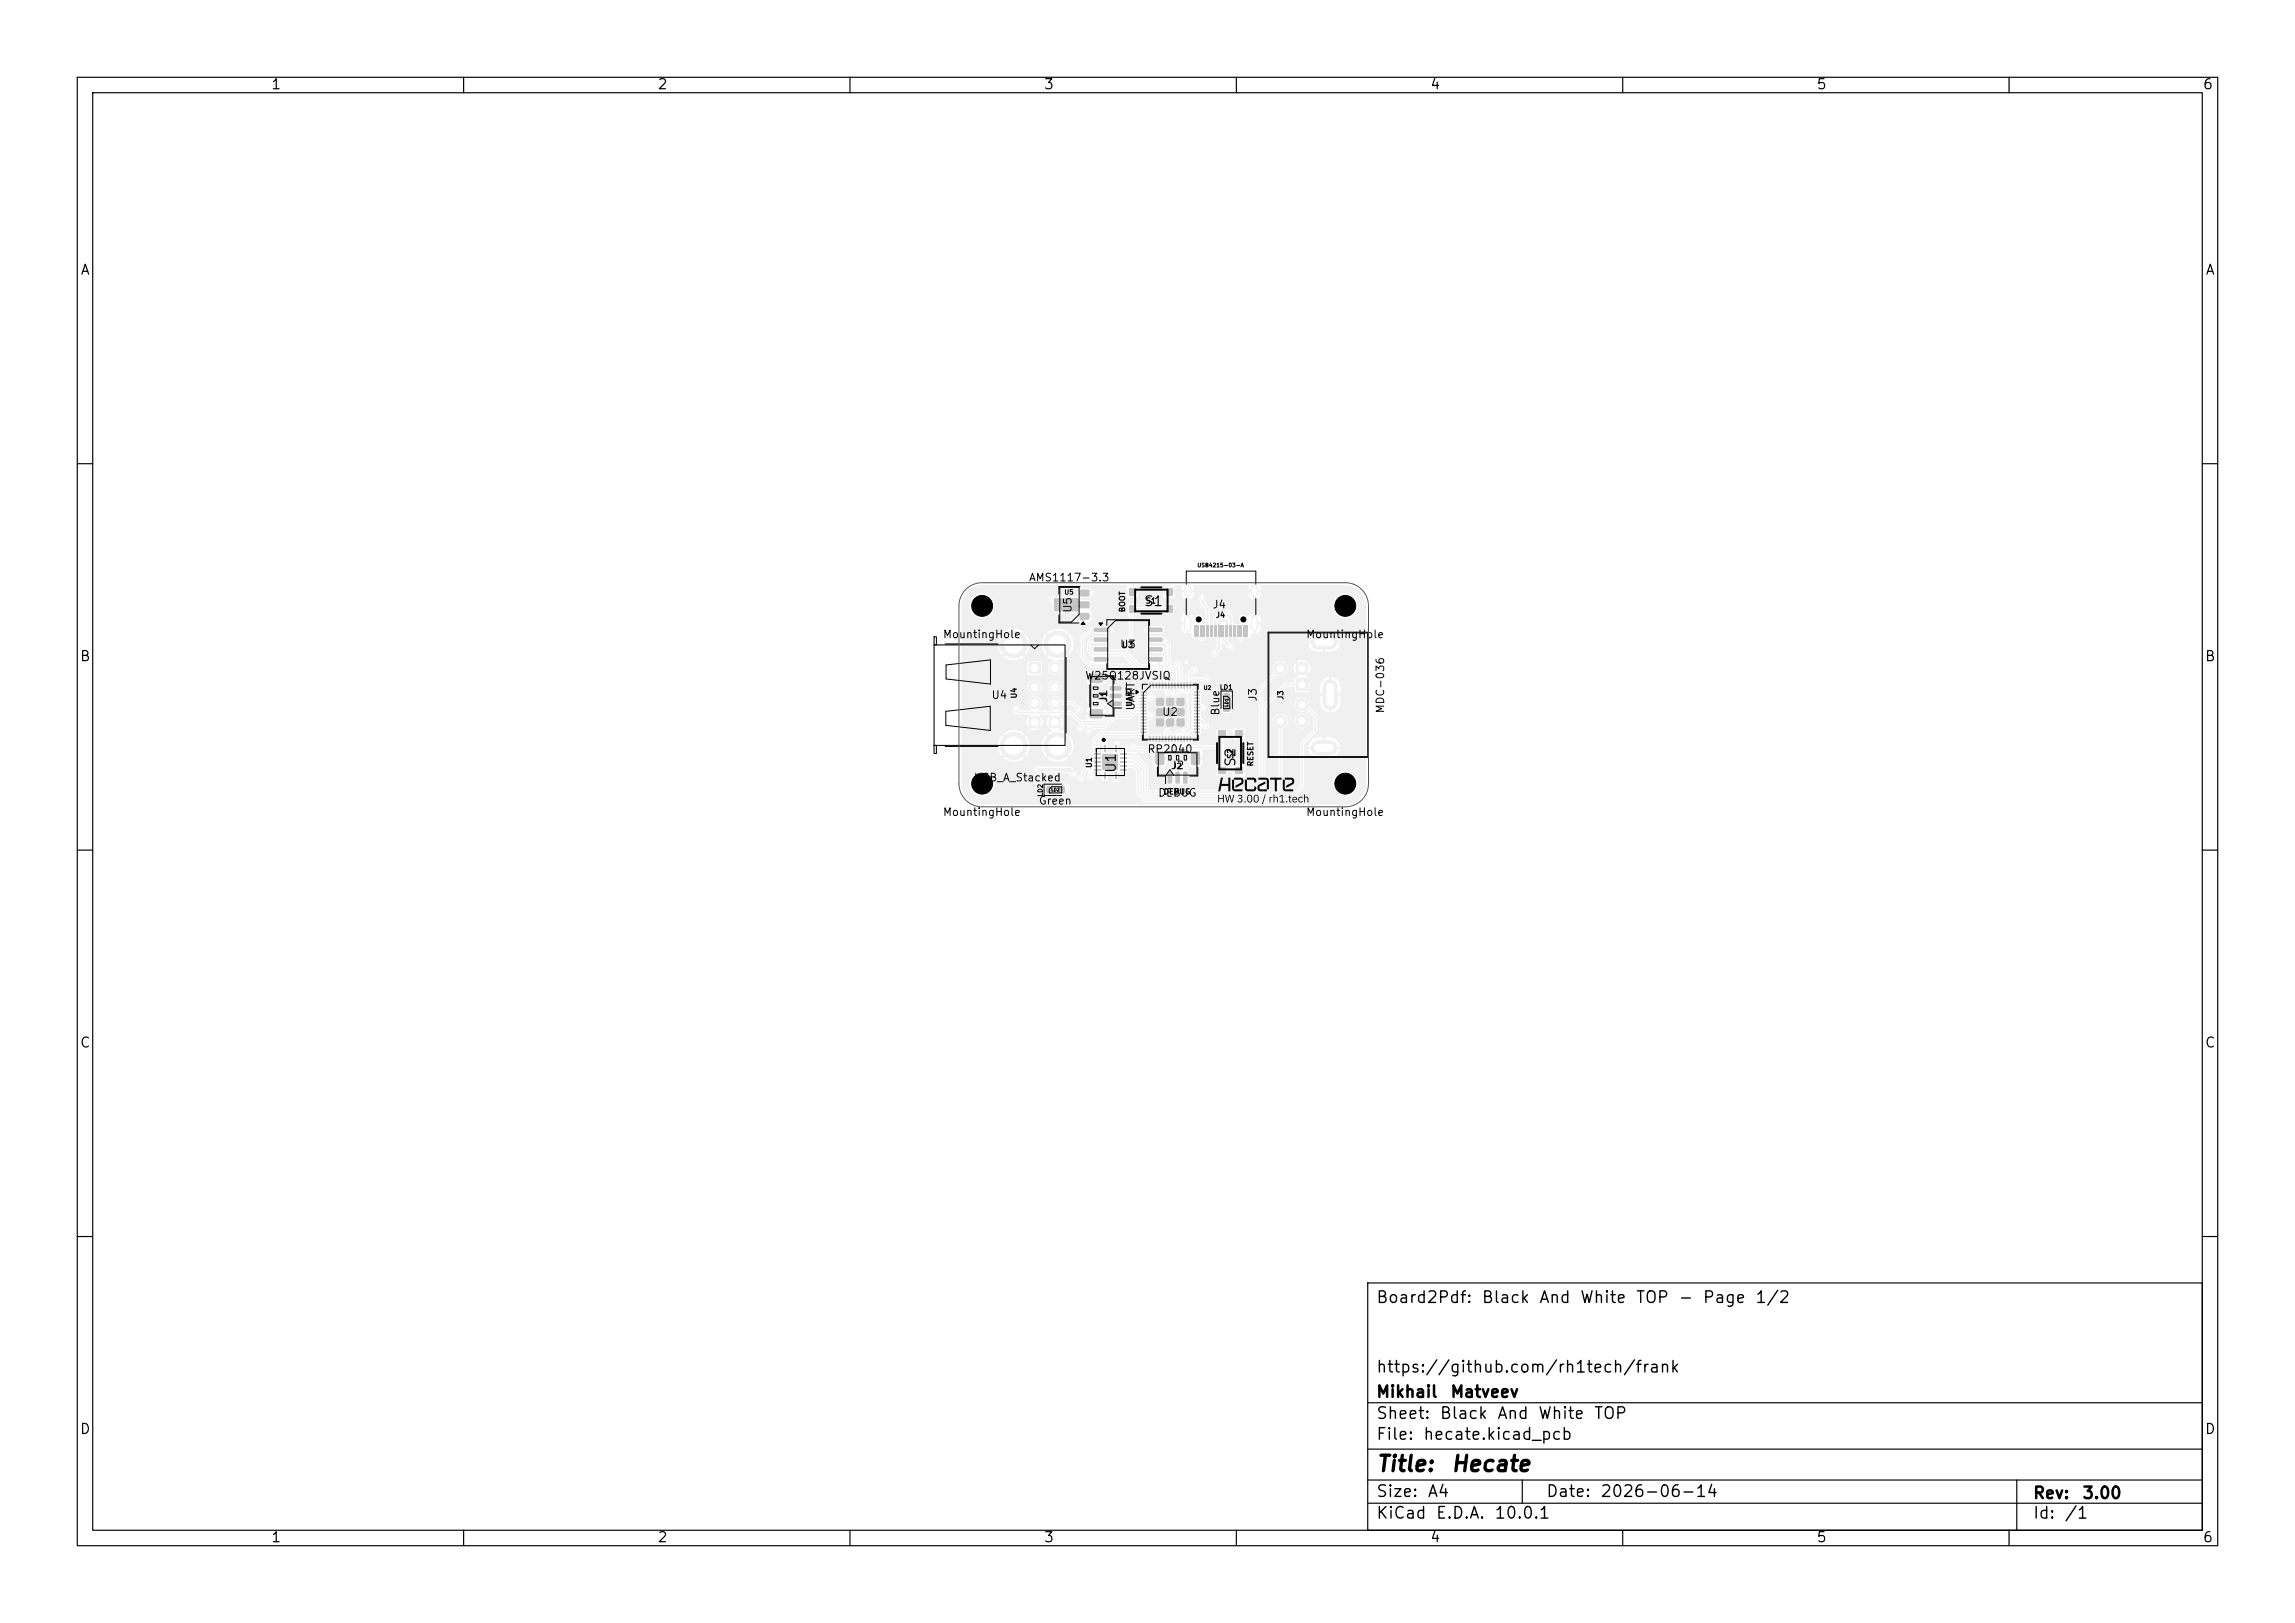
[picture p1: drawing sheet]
<svg xmlns="http://www.w3.org/2000/svg" width="297mm" height="210mm" viewBox="0 0 297 210" stroke-linecap="round" stroke-linejoin="round" font-family="sans-serif">
<defs><g id="words">
<g font-size="2">
<text x="178" y="190.9">Title:</text>
<text x="187.7" y="190.9">Hecate</text>
</g>
<g font-size="1.5">
<text x="178" y="169">Board2Pdf:</text>
<text x="191.7" y="169">Black</text>
<text x="199.1" y="169">And</text>
<text x="204.4" y="169">White</text>
<text x="211.6" y="169">TOP</text>
<text x="217.1" y="169">-</text>
<text x="220.3" y="169">Page</text>
<text x="227.1" y="169">1/2</text>
<text x="178" y="178">https://github.com/rh1tech/frank</text>
<text x="178" y="184">Sheet:</text>
<text x="178" y="181.2">Mikhail</text>
<text x="186.2" y="184">Black</text>
<text x="187.6" y="181.2">Matveev</text>
<text x="193.7" y="184">And</text>
<text x="199" y="184">White</text>
<text x="206.2" y="184">TOP</text>
<text x="178" y="186.7">File:</text>
<text x="184.1" y="186.7">hecate.kicad_pcb</text>
<text x="178" y="196.9">KiCad</text>
<text x="178" y="194.1">Size:</text>
<text x="184.7" y="194.1">A4</text>
<text x="185.7" y="196.9">E.D.A.</text>
<text x="193.3" y="196.9">10.0.1</text>
<text x="200" y="194.1">Date:</text>
<text x="207" y="194.1">2026-06-14</text>
<text x="263" y="194.3">Rev:</text>
<text x="263" y="196.9">Id:</text>
<text x="267.1" y="196.9">/1</text>
<text x="269.4" y="194.3">3.00</text>
</g>
<g font-size="1.3">
<text x="35" y="11.9">1</text>
<text x="85" y="11.9">2</text>
<text x="135" y="11.9">3</text>
<text x="185" y="11.9">4</text>
<text x="235" y="11.9">5</text>
<text x="285" y="11.9">6</text>
<text x="10.3" y="35.9">A</text>
<text x="285.4" y="35.9">A</text>
<text x="147.9" y="78.7">S1</text>
<text x="10.3" y="85.9">B</text>
<text x="285.3" y="85.9">B</text>
<text x="144.7" y="100.1" transform="rotate(-90 144.7 100.1)">U1</text>
<text x="160.2" y="99.3" transform="rotate(-90 160.2 99.3)">S2</text>
<text x="10.3" y="135.9">C</text>
<text x="285.3" y="135.9">C</text>
<text x="10.3" y="185.9">D</text>
<text x="285.3" y="185.9">D</text>
<text x="35" y="199.9">1</text>
<text x="85" y="199.9">2</text>
<text x="135" y="199.9">3</text>
<text x="185" y="199.9">4</text>
<text x="235" y="199.9">5</text>
<text x="285" y="199.9">6</text>
</g>
<g font-size="1">
<text x="133.1" y="75.5">AMS1117-3.3</text>
<text x="122" y="82.8">MountingHole</text>
<text x="126" y="79.1">H1</text>
<text x="138.9" y="79.4" transform="rotate(-90 138.9 79.4)">U5</text>
<text x="156.8" y="79">J4</text>
<text x="169" y="82.8">MountingHole</text>
<text x="173" y="79.1">H2</text>
<text x="140.4" y="88.2">W25Q128JVSIQ</text>
<text x="144.9" y="84.1">U3</text>
<text x="128.2" y="90.7">U4</text>
<text x="143.5" y="91" transform="rotate(-90 143.5 91)">J1</text>
<text x="147.1" y="92" transform="rotate(-90 147.1 92)">UART</text>
<text x="150.3" y="92.9">U2</text>
<text x="158" y="92.7" transform="rotate(-90 158 92.7)">Blue</text>
<text x="162.9" y="90.9" transform="rotate(-90 162.9 90.9)">J3</text>
<text x="179.4" y="92.4" transform="rotate(-90 179.4 92.4)">MDC-036</text>
<text x="125.9" y="101.4">USB_A_Stacked</text>
<text x="148.4" y="97.7">RP2040</text>
<text x="151.4" y="99.8">J2</text>
<text x="122" y="105.8">MountingHole</text>
<text x="126" y="102.1">H3</text>
<text x="134.4" y="104.4">Green</text>
<text x="149.8" y="103.3">DEBUG</text>
<text x="169" y="105.8">MountingHole</text>
<text x="173" y="102.1">H4</text>
</g>
<g font-size=".7">
<text x="145.8" y="79.3" transform="rotate(-90 145.8 79.3)">BOOT</text>
<text x="148.2" y="78.3">S1</text>
<text x="157.3" y="80.1">J4</text>
<text x="131.7" y="90.5" transform="rotate(-90 131.7 90.5)">U4</text>
<text x="146.7" y="91.5" transform="rotate(-90 146.7 91.5)">UART</text>
<text x="166.3" y="90.6" transform="rotate(-90 166.3 90.6)">J3</text>
<text x="141.5" y="99.4" transform="rotate(-90 141.5 99.4)">U1</text>
<text x="159.8" y="98.3" transform="rotate(-90 159.8 98.3)">S2</text>
<text x="162.4" y="99.2" transform="rotate(-90 162.4 99.2)">RESET</text>
<text x="150.5" y="103">DEBUG</text>
</g>
<g font-size=".6">
<text x="137.7" y="77.1">U5</text>
<text x="157.8" y="89.4">LD1</text>
<text x="135.1" y="103.1" transform="rotate(-90 135.1 103.1)">LD2</text>
</g>
<g font-size=".5">
<text x="154.9" y="73.5">USB4215-03-A</text>
<text x="155.7" y="89.4">U2</text>
</g>
<g font-size=".4">
<text x="159" y="91.5" transform="rotate(-90 159 91.5)">LD1</text>
<text x="136" y="102.5">LD2</text>
</g>
</g></defs>
<g fill="#f0f0f0">
<path d="M159.8 99.3h1v.9h-1z"/>
<path d="M157.6 99.3h1v.9h-1z"/>
<path d="M159.8 94.5h1v.9h-1z"/>
<path d="M157.6 94.5h1v.9h-1z"/>
<path d="M147.6 89.5h.7l.1 .1-.8 .1z"/>
<path d="M147.6 89.9h.7l.1 .1-.8 .1z"/>
<path d="M147.6 90.3h.7l.1 .1-.8 .1z"/>
<path d="M147.6 90.7h.7l.1 .1-.8 .1z"/>
<path d="M147.6 91.1h.7l.1 .1-.8 .1z"/>
<path d="M147.6 91.5h.7l.1 .1-.8 .1z"/>
<path d="M147.6 91.9h.7l.1 .1-.8 .1z"/>
<path d="M147.6 92.3h.7l.1 .1-.8 .1z"/>
<path d="M147.6 92.7h.7l.1 .1-.8 .1z"/>
<path d="M147.6 93.1h.7l.1 .1-.8 .1z"/>
<path d="M147.6 93.5h.7l.1 .1-.8 .1z"/>
<path d="M147.6 93.9h.7l.1 .1-.8 .1z"/>
<path d="M147.6 94.3h.7l.1 .1-.8 .1z"/>
<path d="M147.6 94.7h.7l.1 .1-.8 .1z"/>
<path d="M148.8 95.2l.1 .1v.7h-.2z"/>
<path d="M149.2 95.2l.1 .1v.7h-.2z"/>
<path d="M149.6 95.2l.1 .1v.7h-.2z"/>
<path d="M150 95.2l.1 .1v.7h-.2z"/>
<path d="M150.4 95.2l.1 .1v.7h-.2z"/>
<path d="M150.8 95.2l.1 .1v.7h-.2z"/>
<path d="M151.2 95.2l.1 .1v.7h-.2z"/>
<path d="M151.6 95.2l.1 .1v.7h-.1z"/>
<path d="M152 95.2l.1 .1v.7h-.1z"/>
<path d="M152.4 95.2l.1 .1v.7h-.1z"/>
<path d="M152.8 95.2l.1 .1v.7h-.1z"/>
<path d="M153.2 95.2l.1 .1v.7h-.1z"/>
<path d="M153.6 95.2l.1 .1v.7h-.1z"/>
<path d="M154 95.2l.1 .1v.7h-.2z"/>
<path d="M154.5 94.7h.7l.1 .1-.8 .1z"/>
<path d="M154.5 94.3h.7l.1 .1-.8 .1z"/>
<path d="M154.5 93.9h.7l.1 .1-.8 .1z"/>
<path d="M154.5 93.5h.7l.1 .1-.8 .1z"/>
<path d="M154.5 93.1h.7l.1 .1-.8 .1z"/>
<path d="M154.5 92.7h.7l.1 .1-.8 .1z"/>
<path d="M154.5 92.3h.7l.1 .1-.8 .1z"/>
<path d="M154.5 91.9h.7l.1 .1-.8 .1z"/>
<path d="M154.5 91.5h.7l.1 .1-.8 .1z"/>
<path d="M154.5 91.1h.7l.1 .1-.8 .1z"/>
<path d="M154.5 90.7h.7l.1 .1-.8 .1z"/>
<path d="M154.5 90.3h.7l.1 .1-.8 .1z"/>
<path d="M154.5 89.9h.7l.1 .1-.8 .1z"/>
<path d="M154.5 89.5h.7l.1 .1-.8 .1z"/>
<path d="M154 88.3l.1 .1v.7h-.2z"/>
<path d="M153.6 88.3l.1 .1v.7h-.1z"/>
<path d="M153.2 88.3l.1 .1v.7h-.1z"/>
<path d="M152.8 88.3l.1 .1v.7h-.1z"/>
<path d="M152.4 88.3l.1 .1v.7h-.1z"/>
<path d="M152 88.3l.1 .1v.7h-.1z"/>
<path d="M151.6 88.3l.1 .1v.7h-.1z"/>
<path d="M151.2 88.3l.1 .1v.7h-.2z"/>
<path d="M150.8 88.3l.1 .1v.7h-.2z"/>
<path d="M150.4 88.3l.1 .1v.7h-.2z"/>
<path d="M150 88.3l.1 .1v.7h-.2z"/>
<path d="M149.6 88.3l.1 .1v.7h-.2z"/>
<path d="M149.2 88.3l.1 .1v.7h-.2z"/>
<path d="M148.8 88.3l.1 .1v.7h-.2z"/>
<path d="M149.4 90.2h4v4h-4z"/>
<path d="M141.6 81.2h1.8v.1v.4l-.1 .1h-1.7v-.2z"/>
<path d="M141.6 82.5h1.8v.1v.4l-.1 .1h-1.7v-.2z"/>
<path d="M141.6 83.8l1.8-.1v.2v.3l-.1 .1h-1.7v-.1z"/>
<path d="M141.6 85h1.8v.2v.3l-.1 .1h-1.7v-.1z"/>
<path d="M148.6 85h1.8l.1 .2-.1 .3-.1 .1h-1.7v-.1z"/>
<path d="M148.6 83.8l1.8-.1 .1 .2-.1 .3-.1 .1h-1.7v-.1z"/>
<path d="M148.6 82.5h1.8l.1 .1-.1 .4-.1 .1h-1.7v-.2z"/>
<path d="M148.6 81.2h1.8l.1 .1-.1 .4-.1 .1h-1.7v-.2z"/>
<path d="M167.7 87.8h1.6v1.6h-1.6z"/>
</g>
<g fill="#f0f0f0" stroke="#f0f0f0" stroke-width=".13">
<circle cx="168.5" cy="91.2" r=".8"/>
<circle cx="168.5" cy="86.5" r=".8"/>
<circle cx="168.5" cy="93.3" r=".8"/>
<circle cx="165.7" cy="86.5" r=".8"/>
<circle cx="165.7" cy="93.3" r=".8"/>
</g>
<path d="M170.6 96.8h1.5M170.6 83.1h1.5M172.2 88.9v2" fill="none" stroke="#f0f0f0" stroke-width="2"/>
<g fill="#f0f0f0">
<path d="M142.8 96.5h.3v.8h-.3z"/>
<path d="M141.6 97.5h.8v.2h-.8z"/>
<path d="M141.6 98h.8v.2h-.8z"/>
<path d="M141.6 98.5h.8v.2h-.8z"/>
<path d="M141.6 99h.8v.2h-.8z"/>
<path d="M141.6 99.5h.8v.2h-.8z"/>
<path d="M142.8 100h.3v.8h-.3z"/>
<path d="M144.3 100h.3v.8h-.3z"/>
<path d="M145 99.5h.8v.2h-.8z"/>
<path d="M145 99h.8v.2h-.8z"/>
<path d="M145 98.5h.8v.2h-.8z"/>
<path d="M145 98h.8v.2h-.8z"/>
<path d="M145 97.5h.8v.2h-.8z"/>
<path d="M144.3 96.5h.3v.8h-.3z"/>
<path d="M142.7 97.6h2v2h-2z"/>
<path d="M143.6 88.8h1.5v.1v.4l-.1 .1-1.3-.1-.1-.1z"/>
<path d="M141 91.8h.2h1.4l.2 .2-.1 .8-.2 .2-1.4-.1-.2-.2z"/>
<path d="M143.6 89.8h1.5v.1v.4l-.1 .1-1.3-.1-.1-.1z"/>
<path d="M141 87.2h.2h1.4l.2 .2-.1 .8-.2 .2-1.4-.1-.2-.2z"/>
<path d="M143.6 90.8h1.5v.1v.4l-.1 .1-1.3-.1-.1-.1z"/>
<path d="M153.1 99.9h.5h.1v1.4l-.1 .1h-.4l-.1-.1z"/>
<path d="M149.6 97.3l.9-.1 .2 .2v1.4l-.2 .2h-.8l-.2-.2v-1.3z"/>
<path d="M152.1 99.9h.4h.2v1.4l-.1 .1h-.4l-.1-.1z"/>
<path d="M154.2 97.3l.9-.1 .2 .2v1.4l-.2 .2h-.8l-.2-.2v-1.3z"/>
<path d="M151.1 99.9h.5h.1v1.4l-.1 .1h-.4l-.1-.1z"/>
<path d="M160.9 80.9h.6v1.4h-.6z"/>
<path d="M160.2 80.9h.6v1.4h-.6z"/>
<path d="M159.6 80.9h.3v1.4h-.3z"/>
<path d="M159.1 80.9h.3v1.4h-.3z"/>
<path d="M158.6 80.9h.3v1.4h-.3z"/>
<path d="M158.1 80.9h.3v1.4h-.3z"/>
<path d="M157.6 80.9h.3v1.4h-.3z"/>
<path d="M157.1 80.9h.3v1.4h-.3z"/>
<path d="M156.6 80.9h.3v1.4h-.3z"/>
<path d="M156.1 80.9h.3v1.4h-.3z"/>
<path d="M155.3 80.9h.6v1.4h-.6z"/>
<path d="M154.5 80.9h.6v1.4h-.6z"/>
</g>
<path d="M153.7 76.2v.6M162.3 76.2v.6M153.7 80.1v1.1M162.3 80.1v1.1" fill="none" stroke="#f0f0f0" stroke-width="1"/>
<g fill="#f0f0f0">
<path d="M135.4 101.8h.8v.8h-.8z"/>
<path d="M137 101.8h.8v.8h-.8z"/>
<path d="M133.1 85.7h1.5v1.5h-1.5z"/>
</g>
<g fill="#f0f0f0" stroke="#f0f0f0" stroke-width=".13">
<circle cx="133.9" cy="88.9" r=".75"/>
<circle cx="133.9" cy="90.9" r=".75"/>
<circle cx="133.9" cy="93.4" r=".75"/>
<circle cx="136.5" cy="86.4" r=".75"/>
<circle cx="136.5" cy="88.9" r=".75"/>
<circle cx="136.5" cy="90.9" r=".75"/>
<circle cx="136.5" cy="93.4" r=".75"/>
<circle cx="131.2" cy="83.4" r="1.75"/>
<circle cx="131.2" cy="96.5" r="1.75"/>
<circle cx="136.9" cy="83.4" r="1.75"/>
<circle cx="136.9" cy="96.5" r="1.75"/>
</g>
<g fill="#f0f0f0">
<path d="M158.3 89.7h.9v.8h-.9z"/>
<path d="M158.3 91.3h.9v.8h-.9z"/>
<path d="M139.8 79.4l1.1-.1 .1 .2v.6l-.2 .1h-1l-.1-.2z"/>
<path d="M136.4 77.4h3.1v.4h1.5v.9h-1.5v.4h-3.1z"/>
<path d="M139.8 76.4l1.1-.1 .1 .2v.6l-.2 .1h-1l-.1-.2z"/>
<path d="M150.9 76.1h.8v1h-.8z"/>
<path d="M150.9 78.3h.8v1h-.8z"/>
<path d="M146 76.1h1v1h-1z"/>
<path d="M146 78.3h1v1h-1z"/>
</g>
<g fill="#f0f0f0" stroke="#f0f0f0" stroke-width=".13">
<circle cx="150.9" cy="93" r=".3"/>
<circle cx="152.6" cy="92.8" r=".3"/>
<circle cx="151.7" cy="87.4" r=".3"/>
<circle cx="153.5" cy="85.7" r=".3"/>
<circle cx="157.2" cy="89.6" r=".3"/>
<circle cx="149.8" cy="90.5" r=".3"/>
<circle cx="160.5" cy="82.5" r=".3"/>
<circle cx="134.1" cy="99.6" r=".3"/>
<circle cx="138.9" cy="100.1" r=".3"/>
<circle cx="141.2" cy="76.7" r=".3"/>
<circle cx="155.5" cy="82.5" r=".3"/>
<circle cx="144.5" cy="96.3" r=".3"/>
<circle cx="131.4" cy="91.8" r=".3"/>
<circle cx="154.6" cy="86.7" r=".3"/>
<circle cx="148.9" cy="90.2" r=".3"/>
<circle cx="144.4" cy="100.9" r=".3"/>
<circle cx="155.4" cy="89" r=".3"/>
<circle cx="149" cy="92.5" r=".3"/>
<circle cx="151" cy="94.6" r=".3"/>
<circle cx="156" cy="93.9" r=".3"/>
<circle cx="152.6" cy="89.7" r=".3"/>
<circle cx="143" cy="96.3" r=".3"/>
<circle cx="148.5" cy="81.5" r=".3"/>
<circle cx="156.1" cy="87.9" r=".3"/>
<circle cx="151.8" cy="89.7" r=".3"/>
<circle cx="136.2" cy="77.6" r=".3"/>
<circle cx="143.6" cy="81.5" r=".3"/>
<circle cx="146.3" cy="82.6" r=".3"/>
<circle cx="152.5" cy="86" r=".3"/>
<circle cx="141.1" cy="90.5" r=".3"/>
<circle cx="139.8" cy="94.3" r=".3"/>
<circle cx="140.9" cy="94.6" r=".3"/>
<circle cx="141.2" cy="100.6" r=".3"/>
<circle cx="146.6" cy="96.6" r=".3"/>
<circle cx="139.8" cy="100.8" r=".3"/>
<circle cx="145.5" cy="96.8" r=".3"/>
<circle cx="150.5" cy="96.7" r=".3"/>
<circle cx="151.3" cy="97.5" r=".3"/>
<circle cx="151.1" cy="89.6" r=".3"/>
<circle cx="153.2" cy="94.6" r=".3"/>
<circle cx="153.7" cy="89.5" r=".3"/>
<circle cx="155.7" cy="91.5" r=".3"/>
<circle cx="151.7" cy="86.5" r=".3"/>
<circle cx="138" cy="101.9" r=".3"/>
<circle cx="157.2" cy="84.5" r=".3"/>
<circle cx="158.1" cy="91.7" r=".3"/>
<circle cx="158.9" cy="79.2" r=".3"/>
<circle cx="159.2" cy="83.7" r=".3"/>
<circle cx="158" cy="79.5" r=".3"/>
<circle cx="155.6" cy="77.3" r=".3"/>
<circle cx="139.6" cy="91.8" r=".3"/>
</g>
<g fill="none" stroke="#f0f0f0" stroke-width=".2">
<path d="M146.3 79v3.6M146.5 78.8h4.8M136.5 91h2.2l.9 .8M141.1 90.5h1l1.2 1.3h2.4l1-1h1.3M142 98.6h-.6l-1.2 1.2v.6l-.4 .4M142 99.1h-.6l-.3 .3 .1 1.2M142.5 81.5h-1.4l-1 1v2.5l1.1 1.1h5.2l.8 .8h1.6l.1 .1v1.7M142.5 82.8h-1.2l-.4 .4v1l.5 .5h4.1l1.8 1.9h1.6l.4 .3v1.8M142.7 84.2h2.8l2 2h1.7l.5 .5v2M144.4 89.1h1.2l1 .9h1.4M148 94.8h-.6l-.2 .1h-4.8l-.8 .8v1.3l-.4 .3v.7l.2 .1h.6M148 91.2h-1.2l-.9 .9h-2l-1.3 1.3h-2.8l-1.2-1.2h-6.7l-.5-.4"/>
<path d="M148 89.6h.4l.5 .4v.2M148 90.4h-1.3l-.7 .7h-1.6M148 92h-1l-.8 .8h-2l-1.3 1.3h-1.5l-.5 .5M148 91.6h-1.1l-.9 .9h-2l-1.3 1.3h-2.4l-.5 .5M148.9 95.6l-.5-.4h-5.8l-.6 .6v1.8M149 92.5v.1l-.6 .6h-.4M149.5 82.8h1.2l.6 .6v2.6l-.4 .5v2.2M149.5 85.3l.6 .6v2.8M149.5 84h1.1l.3 .3v1.4l-.4 .5v2.5M149.7 95.6v.4l-.8 .8h-2.1l-.2-.2M150.1 95.6v.5l-1.1 1.1h-3.1l-.4-.4M150.9 95.6v.7l-.4 .4"/>
<path d="M151 94.6h.1l.5 .6v.4M151.2 97.5h.1M151.2 88.7v.7l-.1 .2M151.2 95.6v1.9M151.6 88.7v.8l.2 .1M151.7 86.5h.5l.2 .3v1.9M152 88.7v.4l.6 .6M152.4 95.6v3l-1 1v1M152.5 86l.3 .4v2.3M152.8 95.6v3.1l.6 .5v1.4M153.2 94.6h-.7l-.5 .5v.5M153.2 95.6v.8l.4 .3h3.9l.6-.6"/>
<path d="M153.2 88.7v.4l.5 .5M154.6 86.7l-.1-.1-.9 .9v1.2M154.9 93.2h.4l.7 .7M155.4 89h.1M155.4 89v.5l-.5 .1M155.6 91.5h.1M155.7 91.5h-.8M156.1 87.9h-1.8l-.3 .3v.5M158.1 95v4.8M165.7 86.5l-2.5 2.5v12.5l-1 1h-13.6l-.3-.2v-3l-1.6-1.7h-1.3M165.7 93.3v8.6l-1.4 1.3h-16l-.7-.6v-3l-.9-1h-1.3M168.5 88.6h-2.1l-2.8 2.8v10.2l-1.2 1.3h-14l-.4-.5v-3l-1.3-1.3h-1.3"/>
<path d="M168.8 91.2l1.4 1.4v1.9l-1.7 1.7v5.6l-1.7 1.8h-18.6l-.9-.9v-3l-.6-.6h-1.3"/>
</g>
<path d="M134.1 99.6h4.3l.5 .5" fill="none" stroke="#f0f0f0" stroke-width=".5"/>
<path d="M153.7 89.6l.3 .2v4.5l-.3 .3h-.5" fill="none" stroke="#f0f0f0" stroke-width=".4"/>
<path d="M155.6 77.3h.1M155.6 77.3v.8l.7 .7v2.8M158 79.5h-.1l-.6 .6v1.5M158.9 79.2v.4l.4 .3v1.7M158.3 81.6v1.1l.9 1M158.8 81.6v-1.1l-.2-.2h-.6l-.2 .2v3.4l-.6 .6" fill="none" stroke="#f0f0f0" stroke-width=".3"/>
<g fill="#f0f0f0">
<path d="M151.1 86.8l.1-.1a.58 .58 0 0 0 .9 .1l.1 .1v1.2l-.8 .1-.3-.1z"/>
<path d="M125.2 76.5a2.7 2.7 0 0 1 1.9-.8h18.7l.1 .1-.1 .2v.4h1.4v-.4l-.1-.2 .1-.1h3.4l.1 .1-.1 .2v.4h1.4v-.7h.9l.1 .1-.1 .6h.5v.3h-.5l.1 .5 .2 .2 .4 .2v-.5h.3v.5a.81 .81 0 0 0 .6-.9h-.5v-.3h.5l-.1-.6 .1-.1h7l.1 .1-.1 .6h.5v.3h-.5l.1 .5 .2 .2 .4 .2v-.5h.3v.5a.81 .81 0 0 0 .6-.9h-.5v-.3h.5v-.6v-.1h11a2.7 2.7 0 0 1 2.7 2.7v23a2.7 2.7 0 0 1-2.7 2.7h-47a2.71 2.71 0 0 1-2.7-2.8h1.1v.2a1.6 1.6 0 0 0 1.2 1.4 1.6 1.6 0 0 0 1.7-.5h6.7l.1 .4 .4 .2h.1v-.6h.3v.6a.53 .53 0 0 0 .5-.6h-8.1l.2-.5h6.5v.2h.6v-.7h.3v.7h.5v-.2h.3l.1 .8 .2 .1h.5a.61 .61 0 0 0 .4-.5 .46 .46 0 0 0 .3-.7 .46 .46 0 0 0-.7 0h-.5l-.2 .1-.1 .2h-.3a.82 .82 0 0 0-1.4-.2v.2h-6.5l.1-.1a1.61 1.61 0 0 0-1.3-2 1.61 1.61 0 0 0-1.9 1.5h-1.1v-1.8h9.2v.2a.46 .46 0 0 0 .7 .3h3.9l.3 .2a.46 .46 0 0 0 .7 .2 .46 .46 0 0 0-.2-.7l-.5-.5h-4.2a.45 .45 0 0 0-.7 .3h-9.2v-3.1h4.7l.1 .8 .4 .7 .7-.7 .2 .2-.7 .7a2.05 2.05 0 0 0 2.7 0l-.6-.7 .2-.2 .6 .7 .2-.2a2.05 2.05 0 0 0-.2-2.5l-.6 .6-.2-.2 .6-.6-.2-.2a2.05 2.05 0 0 0-2.5 .2l.7 .6-.2 .2-.7-.6-.4 .7-.1 .5h-4.7v-4.7h6.6v.1a.52 .52 0 0 0 .6 .5l.2 .1 1.4 .1 .1 .1 .4 .4-.2 .2-.4-.4-.3 .5 .1 .5 .2 .3 .4-.4 .2 .2-.4 .4 .5 .2h.4l.3-.2-.4-.4 .2-.2 .4 .4 .2-.3v-.5l-.2-.5-.4 .4-.2-.2 .4-.4v-.1h1.4v.1l.4 .4-.2 .2-.4-.4-.2 .5v.5l.2 .3 .4-.4 .2 .2-.4 .4 .3 .2v.1l-.7 .4 .7 .6-.3 .2-.6-.6-.1 .2a2.05 2.05 0 0 0 .1 2.5l.6-.7 .3 .2-.7 .7 .2 .1a2.05 2.05 0 0 0 2.5-.1l-.6-.7 .2-.2 .6 .7 .2-.2a2.05 2.05 0 0 0-.2-2.5l-.6 .6-.2-.2 .6-.6-.4-.3-.7-.2v-.2l-.4-.4 .2-.2 .5 .4 .1-.3 .1-.5-.2-.5-.5 .4-.2-.2 .4-.4 .1-.1h1.3l1.2 1.1 .2 .1v.1a.48 .48 0 0 0-.6 .4 .48 .48 0 0 0 .6 .6 .48 .48 0 0 0 .4-.6l.2-.2h.2l.1 .1a.48 .48 0 0 0-.3 .6 .48 .48 0 0 0 .5 .3 .48 .48 0 0 0 .4-.5l.1-.1h1.4l1.4-1.3h1.9l1-.9h.2l.1 .4-.1 1.4a.39 .39 0 0 1-.3 .6h-4.8l-.9 1v1.2l-.4 .5v.7l.2 .4-1.2 1.2-.1 .7a.47 .47 0 0 0-.5 .5 .47 .47 0 0 0 .5 .4 .47 .47 0 0 0 .4-.6l.2-.2v-.5l.2-.2h.1v.6a.45 .45 0 0 0 .3 .7 .45 .45 0 0 0 .5-.5h.9v.3l.3 .2v.1v-.6h.3v.6l.1-.1 .2-.2v-.3h-1.8l-.3-.4 .1-.3 1.1 .1v.3h.9v-.2l.1-.1v-2.6l-.3-.1v-.5a.47 .47 0 0 0 .1-.7 .47 .47 0 0 0-.7 0 .47 .47 0 0 0 .1 .7v.5l-.4 .1-.1-1.4 .5-.4h5.6l.3 .2 .1 .4 .3 .1-.3 .3h-1.6a.49 .49 0 0 0-.7-.3 .49 .49 0 0 0-.2 .7h-.2a.47 .47 0 0 0-.6-.5 .47 .47 0 0 0-.2 .8h.1a.36 .36 0 0 1-.6 0v-.5a.47 .47 0 0 0 .1-.7 .47 .47 0 0 0-.7 0 .47 .47 0 0 0 .1 .7v.5l-.3 .1v2.6l.3 .1v.6a.47 .47 0 0 0-.1 .7 .47 .47 0 0 0 .7-.1 .47 .47 0 0 0-.1-.7l.1-.6h1.1l.1-.5h.6l.4 .4v2.9l1.1 1.1h18.7l1.9-1.9 .1-.6h3.7a1.6 1.6 0 0 0 2.2 1.6 1.6 1.6 0 0 0 .4-2.7 1.6 1.6 0 0 0-2.6 .8v.3h-3.7v-4.7h1.3v.3h-.8v.2a1.3 1.3 0 0 0 1.2 1h.7v-.8h.3v.8a1.6 1.6 0 0 0 1.6-.5l.3-.7h-.8v-.3h.8v-.2a1.3 1.3 0 0 0-1.2-1h-.7v.9h-.3v-.9a1.6 1.6 0 0 0-1.6 .5l-.3 .7h-.5v-.3l1.7-1.8v-1.9l-1-1.1a.96 .96 0 0 0-.8-1.3 .96 .96 0 0 0-1.1 1 .96 .96 0 0 0 1.2 .9l.4-.1 .7 .7v1.7l-1.7 1.8v5.5l-1.6 1.6h-1.8v-.2l1.2-1.2v-7.7a.95 .95 0 0 0 .7-1h.8v.2a.96 .96 0 0 0 1.5 .7 .96 .96 0 0 0 0-1.6 .96 .96 0 0 0-1.5 .7h-.8l-.1-.2a.96 .96 0 0 0-1.6-.4 .96 .96 0 0 0 .4 1.6v7.5l-1.2 1.2h-1.4v-.1l1-1.1v-10.2l2.7-2.6h1l.1 .6 1.7 .1 .2-.2v-.6h1.4v.9h.7v.4h-.7a2.16 2.16 0 0 0 .1 1.5l.5 .4 .5 .2v-.8h.3v.8h.2a1.3 1.3 0 0 0 .9-1.2v-.9h-.8v-.4h.8a2.16 2.16 0 0 0-.1-1.5l-.5-.4-.5-.2v.8h-.3v-.8h-.2a1.3 1.3 0 0 0-.9 1.2h-1.4l-.1-1.1-.4-.1v-.1l.2-.1-.5-.5 .2-.2 .5 .5v-.1a1.09 1.09 0 0 0 0-1.3l-.5 .5-.2-.2 .5-.5h-.1a1.09 1.09 0 0 0-1.3 0l.5 .5-.2 .2-.5-.5v.1a1.09 1.09 0 0 0 0 1.3l.5-.5 .2 .2-.5 .5 .2 .1v.1l-.4 .1-.1 .6-1.2 .1-2.7 2.6h-.1v-1.9l1.7-1.7a.97 .97 0 0 0 1.4-.7 .97 .97 0 0 0-1.1-1.1 .97 .97 0 0 0-.7 1.4l-1.8 1.9v12.5l-.9 .8h-13.4l-.1-.1v-2.9l-.9-.9h1.5a.95 .95 0 0 0 .2 .8l.2 .2h.3v-1h.3v1l.5-.1 .3-.3v-.6h-3.3l-.7-.8 2.1-.1 .1 .6h1.9a.48 .48 0 0 0 .6-.3 .48 .48 0 0 0-.2-.6v-.9l.4-.1 .3 .1v2.2l-1 1.1-.2 .4-.1 1.4 .2 .2 .5 .1 .2-.1 .4 .2v-2.2l-.2 .1-.1-.1 .7-.7 .5 .5v.4l-.1 .1-.4-.3v2.2l.4-.2 .6 .1 .2-.2v-1.5l-.1-.2-.1-.6-.5-.6v-.2h.7a.95 .95 0 0 0 .2 .8l.2 .2h.4v-1h.3v1l.4-.1 .3-.3v-.6h-2.5l.1-1.6a.8 .8 0 0 0 .7 .3l-.1 1h1.8v-.7l-.1-.2v-.1h2l.3-.1v2.2l-.3 .1v1.1h1.1h.1l.1-.4h.7v.4l.1 .2h.6v-.6h.3v.6h.4l.2-.1v-.5h-2.3l-.1-.6h.8v.3h.7v-.6h.3v.6h.6v-.4l-.1-.2h-1.3l-.2 .3h-.8l-.3-.2v-3.5l.3-.1 .1-.4h.7v.4l.2 .2h.5v-.6h.3v.6h.4l.2-.3v-.3h-2.3l-.1-.6h.8v.3h.7v-.6h.3v.6h.6v-.4l-.1-.2h-1.3l-.2 .3-2-.1-.1 .1v.9l.1 .1 .3 .1v.4l-.4 .4h-3.7l-.2-.1 .1-.1 .3-.1a.27 .27 0 0 0 .4-.1v-.8l-.4-.2v-.1l.3-.3 .3 .4h.8l.2-.2-.1-.7 .1-.1 .1 .1a.46 .46 0 0 0 .6 .2 .46 .46 0 0 0 .3-.5 .46 .46 0 0 0-.6-.4l-.5-.5v-.8l.2-.1a.45 .45 0 0 0 .5-.4h1.5v.2a.99 .99 0 0 0 .8 .5l.8-.1 .2-.2v-.6l-.4-.3h-.6l-.2 .1a.46 .46 0 0 0-.6 .4h-1.5a.58 .58 0 0 0-.7-.5v-.8h2.6l.1 .4 .4 .1h.1v-.5h.3v.5a.53 .53 0 0 0 .6-.5h-4.1v-.2v-.2h2.6v.1h.6v-.6h.3v.6h.6a.53 .53 0 0 0-.6-.6 .66 .66 0 0 0-.9 .5h-2.6l.3-.4a.49 .49 0 0 0 .1-.7 .49 .49 0 0 0-.7-.2l-.2 .3v.4h-.4l-.2 .2h-.1l-.1-.2 .2-.2 .1-.9h1.2a.48 .48 0 0 0 .7 .1 .48 .48 0 0 0 .1-.7 .48 .48 0 0 0-.7 0h-1.4l-.3 .2-.1-.3 .4-.4a.47 .47 0 0 0 .7-.4 .47 .47 0 0 0-.7-.4l-.2 .3-.7 .7v.8h-.2h-.1v-1.8l-.2-.2a.48 .48 0 0 0-.4-.6 .48 .48 0 0 0-.5 .6h-.1l-.3-.1-.1-2.7-.7-.7-.4-.3h-1.7l-.3 .1v.6l.2 .2h1.7l.3-.1 .4 .4v.5l-.6-.4h-1.9l-.1 .2v.5l.2 .2h1.7l.2-.1 .1 .1v.4h-.3h-1.8l-.1 .2v.4l.3 .3-.1 .1h-1l-2-1.9h-1.9l-.3-.4h-1.7l-.3 .1v.5h-.1l-.1-.1v-.8l.2-.2 .3 .1h1.7l.2-.2v-.5h2.3a.47 .47 0 0 0 .7 .5 .47 .47 0 0 0 0-.8v-.7h1.4a.46 .46 0 0 0 .7 .4h1.7l.2-.2v-.4l-.2-.3-1.8 .1a.46 .46 0 0 0-.6 .4h-1.4v-1.4h6.3v.4h.5v.3h-.5v.5l.2 .4 .5 .3v-.5h.3v.5h.3v.5l.4 .1v-.9l.3-.1v1h.2a.48 .48 0 0 0 .5 .3 .48 .48 0 0 0 .4-.4h1.4l.1 1.2-.3 .3a.47 .47 0 0 0-.5 .5 .47 .47 0 0 0 .5 .5 .47 .47 0 0 0 .5-.5l.3-.5 .1-.9h.1l.5 .5a.47 .47 0 0 0 .5 .5 .47 .47 0 0 0 .5-.4 .47 .47 0 0 0-.5-.5l-.6-.6v-.1h1.4a.45 .45 0 0 0 .7 .4h9.4v.3h-.8a1.3 1.3 0 0 0 1.2 1.2h.7v-.8h.3v.8a1.6 1.6 0 0 0 1.6-.5l.3-.7h-.8v-.3h.8v-.2a1.3 1.3 0 0 0-1.2-1h-.7v.9h-.3v-.9a1.6 1.6 0 0 0-1.6 .5l-.3 .7h-8.6l.2-.3h.2l.1-1 .2 .1v.9l.4-.1 .1-.5h.3v-.5h.3v.5l.4-.1 .2-.4v-.7h-.5v-.3h.5a.94 .94 0 0 0-.5-1.1l-.1-.1v.6h-.3v-.6l-.4 .2-.3 .4-.4-.3a.59 .59 0 0 0-.7 .3 .59 .59 0 0 0 .1 .7l-.1 .1h-.8l-.1-.9a.42 .42 0 0 1-.1-.6 .47 .47 0 0 0-.5-.4 .47 .47 0 0 0-.4 .4l-.2-.1a.47 .47 0 0 0-.8 .3l-.5 .6v.7h-.4v-2l-.4-.4h16.3a1.6 1.6 0 0 0 2.2 1.6 1.6 1.6 0 0 0 .4-2.7 1.6 1.6 0 0 0-2.6 .8v.3h-16.3l-.3-.3v-.3a.47 .47 0 0 0 0-.7 .47 .47 0 0 0-.7 0 .47 .47 0 0 0 .1 .7v.5l.7 .7v1.7l-.1 .1h-.3l-.1-.1a.59 .59 0 0 0 0-.9 .59 .59 0 0 0-.9 .2h-.1l-.3-.4-.3-.2v.6h-.3v-.6l-.5 .3-.2 .5h-6.3v-.6l.5-.1 .1-.3h3.4l.2 .3h1l.1-.1v-1.1l-.1-.1-1 .1-.2 .3h-3.4l-.2-.3h-1l-.1 .1v1l.2 .2v2.6l-.2 .4h-2.3l-.3-.2h-1.7l-.4 .3-.5 .5-.1 1.1 .7 .7-.1 .3h2.6v-.3h1.5l.8 .8v.1h-2.3h-.1l.1-.3h-2.6v.1h-.1l-.7-.7v-2.3l.8-.9 .5 .2h1.6a.48 .48 0 0 0 .8-.3 .48 .48 0 0 0-.6-.5l-1.8-.1-.3 .2h-.3l-1.2 1.2v2.7l1.3 1.3h5.1l.9 .8h1.4v1.9a.35 .35 0 0 0 .5 .1h1.2l.4 .1a.5 .5 0 0 0 .1 .6 .5 .5 0 0 0 .6 0v.1a.57 .57 0 0 0 .9 0 .51 .51 0 0 0 .5 .1 .51 .51 0 0 0 .3-.5l.5 .5v4.1a.26 .26 0 0 1-.4 0l-.5 .2h-.4l-.5 .5-.3-.3a.47 .47 0 0 0-.6-.4 .47 .47 0 0 0-.3 .7l-.1 .6v.1l-.2-.1v-.6l-.5 .2h-1.1l-.1-.1v-1.6l.3-.4a.47 .47 0 0 0 .5-.7 .47 .47 0 0 0-.8-.1l-.1-.5v-.8l.1-.3h.1a.46 .46 0 0 0 .6-.3 .46 .46 0 0 0-.3-.6l-.5-.4h-.9l-.2 .4h-.7l-1-.9h-.4l-.3-.2h-1.3l-.2 .2v.6l-.2 .5h2.2l-.3-.5 .1-.1h.2l.9 .8v.1l-.5 .6h-.6l-.1-.2 .3-.4h-2.2l.2 .4-.1 .7-.1 .1-1.1-1.1-.7-.1a.48 .48 0 0 0-.7-.1 .48 .48 0 0 0 0 .7 .48 .48 0 0 0 .7-.1h.5l.6 .6-.1 .1h-.5v.8h1l.1-.3 .4 .1v.2l-.4 .3h-2.5l.1 .6h-.8l-1.2-1.1-1.8-.1 .5-.7h1.2l.6 .6a.45 .45 0 0 0 .3 .5 .45 .45 0 0 0 .5-.3h.6v.2h1.1v-.8a.95 .95 0 0 0-.9 .2l-.2 .4h-.6a.5 .5 0 0 0-.5-.6l-.7-.7h-1.4a.94 .94 0 0 0-1-.6 .94 .94 0 0 0-.8 .9 1.03 1.03 0 0 0 .5 .8l-.1 .1h-1.6l-.1-.1a.91 .91 0 0 0 .4-1.4 .91 .91 0 0 0-1.4-.1 .91 .91 0 0 0 .2 1.5l-.1 .1h-1.4h-.1a.47 .47 0 0 0-.4-.6 .47 .47 0 0 0-.5 .4h-6.6v-2.8h8.6v.1a.9 .9 0 0 0 1 .9 .9 .9 0 0 0 .8-1h.8v.1a.9 .9 0 0 0 1.4 .7 .9 .9 0 0 0 0-1.5 .9 .9 0 0 0-1.4 .7h-.8v-.2a.9 .9 0 0 0-1-.7 .9 .9 0 0 0-.8 .9h-8.6v-1h16.2l.1 .5 .2 .2 .3 .1h.5v-.8h.3v.8a.95 .95 0 0 0 .9-.2l.1-.3v-.3h-18.6v-.5h16.2v.2h1.1v-.8h.3v.8h1v-.3l-.1-.3a.95 .95 0 0 0-.9-.2l-.9 .1-.3 .1-.2 .4h-16.2v-1.7h8.6v1.6l1.7 .1 .1-.1v-1.6l-.1-.2h-1.6l-.1 .2h-8.6v-2.5h4.7l.1 .8 .4 .7 .7-.6 .2 .2-.7 .6 .2 .2a2.05 2.05 0 0 0 2.5-.2l-.6-.6 .2-.2 .6 .6 .4-.7 .1-.8h1.6l.1 .8 .4 .7 .6-.6 .3 .2-.7 .6 .9 .5v.1a.92 .92 0 0 0-.7 1.3 .92 .92 0 0 0 1.5 .3 .92 .92 0 0 0-.4-1.5v-.1a2.53 2.53 0 0 0 1.4-.6l-.6-.6 .2-.2 .6 .6 .2-.2a2.05 2.05 0 0 0-.2-2.5l-.6 .7-.2-.2 .6-.7-.2-.1a2.05 2.05 0 0 0-2.5 .1l.7 .7-.3 .2-.6-.7-.4 .7-.1 .5h-1.6l-.1-.5-.4-.7-.6 .7-.2-.2 .6-.7-.2-.1a2.05 2.05 0 0 0-2.5 .1l.7 .7-.2 .2-.7-.7-.4 .7-.1 .5h-4.7v-4.9h1.1v.2a1.6 1.6 0 0 0 2.2 1.4h11.7v.1a.6 .6 0 0 0 .8 .5v-.6h.3v.6l.5-.1 .2-.2 .1-.3h-13.6a1.6 1.6 0 0 0 .7-2.4h7.4v.2a.53 .53 0 0 0 .4 .4v1l.1 .2h3h.1v.3h1.9a.77 .77 0 0 0-.4-.7l.3-.2-.1-1-.1-.1h-1.2l-.1-.2v-.1h1.2l.3-.1a.45 .45 0 0 0 .4-.5h4.2v.5l.2 .2h.3v-.7h.3v.7h.4l.2-.1v-.6h3.4v.5l.2 .2h.4v-.7h.3v.7h.3l.2-.3v-.4h-10.4a.7 .7 0 0 0-.6-.5l-.2-.1-1.1 .1-.1 .2v.7l-.1 .1h-3a.47 .47 0 0 0-.7 .3h-7.4l-.1-.1a1.61 1.61 0 0 0-1.7-.5 1.61 1.61 0 0 0-1.1 1.4h-1.1l.3-1.1z"/>
</g>
<g fill="#fff" stroke="#fff" stroke-width=".13">
<circle cx="150.9" cy="93" r=".17"/>
<circle cx="152.6" cy="92.8" r=".17"/>
<circle cx="151.7" cy="87.4" r=".17"/>
<circle cx="153.5" cy="85.7" r=".17"/>
<circle cx="157.2" cy="89.6" r=".17"/>
<circle cx="149.8" cy="90.5" r=".18"/>
<circle cx="160.5" cy="82.5" r=".18"/>
<circle cx="134.1" cy="99.6" r=".17"/>
<circle cx="138.9" cy="100.1" r=".17"/>
<circle cx="141.2" cy="76.7" r=".17"/>
<circle cx="155.5" cy="82.5" r=".17"/>
<circle cx="144.5" cy="96.3" r=".17"/>
<circle cx="131.4" cy="91.8" r=".18"/>
<circle cx="154.6" cy="86.7" r=".17"/>
<circle cx="148.9" cy="90.2" r=".18"/>
<circle cx="144.4" cy="100.9" r=".18"/>
<circle cx="155.4" cy="89" r=".17"/>
<circle cx="149" cy="92.5" r=".17"/>
<circle cx="151" cy="94.6" r=".17"/>
<circle cx="156" cy="93.9" r=".17"/>
<circle cx="152.6" cy="89.7" r=".17"/>
<circle cx="143" cy="96.3" r=".18"/>
<circle cx="148.5" cy="81.5" r=".17"/>
<circle cx="156.1" cy="87.9" r=".17"/>
<circle cx="151.8" cy="89.7" r=".17"/>
<circle cx="136.2" cy="77.6" r=".17"/>
<circle cx="143.6" cy="81.5" r=".18"/>
<circle cx="146.3" cy="82.6" r=".17"/>
<circle cx="152.5" cy="86" r=".17"/>
<circle cx="141.1" cy="90.5" r=".17"/>
<circle cx="139.8" cy="94.3" r=".17"/>
<circle cx="140.9" cy="94.6" r=".18"/>
<circle cx="141.2" cy="100.6" r=".17"/>
<circle cx="146.6" cy="96.6" r=".18"/>
<circle cx="139.8" cy="100.8" r=".17"/>
<circle cx="145.5" cy="96.8" r=".18"/>
<circle cx="150.5" cy="96.7" r=".17"/>
<circle cx="151.3" cy="97.5" r=".17"/>
<circle cx="151.1" cy="89.6" r=".17"/>
<circle cx="153.2" cy="94.6" r=".17"/>
<circle cx="153.7" cy="89.5" r=".18"/>
<circle cx="155.7" cy="91.5" r=".18"/>
<circle cx="151.7" cy="86.5" r=".17"/>
<circle cx="138" cy="101.9" r=".17"/>
<circle cx="157.2" cy="84.5" r=".18"/>
<circle cx="158.1" cy="91.7" r=".17"/>
<circle cx="158.9" cy="79.2" r=".17"/>
<circle cx="159.2" cy="83.7" r=".18"/>
<circle cx="158" cy="79.5" r=".17"/>
<circle cx="155.6" cy="77.3" r=".17"/>
<circle cx="139.6" cy="91.8" r=".17"/>
<circle cx="168.5" cy="88.6" r=".4"/>
<circle cx="168.5" cy="91.2" r=".4"/>
<circle cx="168.5" cy="86.5" r=".4"/>
<circle cx="168.5" cy="93.3" r=".4"/>
<circle cx="165.7" cy="86.5" r=".4"/>
<circle cx="165.7" cy="93.3" r=".4"/>
<circle cx="133.9" cy="86.4" r=".46"/>
<circle cx="133.9" cy="89" r=".46"/>
<circle cx="133.9" cy="91" r=".46"/>
<circle cx="133.9" cy="93.4" r=".46"/>
<circle cx="136.5" cy="86.4" r=".46"/>
<circle cx="136.5" cy="89" r=".46"/>
<circle cx="136.5" cy="91" r=".46"/>
<circle cx="136.5" cy="93.4" r=".46"/>
<circle cx="131.2" cy="83.4" r="1.15"/>
<circle cx="131.2" cy="96.5" r="1.15"/>
<circle cx="136.9" cy="83.4" r="1.15"/>
<circle cx="136.9" cy="96.5" r="1.15"/>
</g>
<g fill="#000" stroke="#000" stroke-width=".13">
<circle cx="127.1" cy="78.4" r="1.35"/>
<circle cx="174.1" cy="78.4" r="1.35"/>
<circle cx="155.1" cy="80.2" r=".32"/>
<circle cx="160.9" cy="80.2" r=".33"/>
<circle cx="127.1" cy="101.4" r="1.35"/>
<circle cx="174.1" cy="101.4" r="1.35"/>
</g>
<path d="M170.6 96.8h1.5M170.6 83.1h1.5M172.2 88.9v2" fill="none" stroke="#fff" stroke-width="1"/>
<path d="M153.7 76.2v.6M162.3 76.2v.6M153.7 80.1v1.1M162.3 80.1v1.1" fill="none" stroke="#fff" stroke-width=".6"/>
<g fill="#c4c4c4">
<path d="M159.8 99.3h1v.9h-1z"/>
<path d="M157.6 99.3h1v.9h-1z"/>
<path d="M159.8 94.5h1v.9h-1z"/>
<path d="M157.6 94.5h1v.9h-1z"/>
<path d="M149.7 90.4l.1-.1 .8 .1 .1 .1-.1 .8-.2 .1-.7-.1-.1-.2z"/>
<path d="M149.7 91.7l.1-.1 .8 .1 .1 .2-.1 .7-.2 .1-.7-.1-.1-.2z"/>
<path d="M149.7 93l.1-.1 .8 .1 .1 .2-.1 .7-.2 .1-.7-.1-.1-.1z"/>
<path d="M151 90.4l.2-.1 .7 .1 .1 .1-.1 .8-.2 .1-.7-.1-.1-.2z"/>
<path d="M151 91.7l.2-.1 .7 .1 .1 .2-.1 .7-.2 .1-.7-.1-.1-.2z"/>
<path d="M151 93l.2-.1 .7 .1 .1 .2-.1 .7-.2 .1-.7-.1-.1-.1z"/>
<path d="M152.3 90.4l.2-.1 .7 .1 .1 .1-.1 .8-.1 .1-.8-.1-.1-.2z"/>
<path d="M152.3 91.7l.2-.1 .7 .1 .1 .2-.1 .7-.1 .1-.8-.1-.1-.2z"/>
<path d="M152.3 93l.2-.1 .7 .1 .1 .2-.1 .7-.1 .1-.8-.1-.1-.1z"/>
<path d="M147.6 89.5h.7l.1 .1-.8 .1z"/>
<path d="M147.6 89.9h.7l.1 .1-.8 .1z"/>
<path d="M147.6 90.3h.7l.1 .1-.8 .1z"/>
<path d="M147.6 90.7h.7l.1 .1-.8 .1z"/>
<path d="M147.6 91.1h.7l.1 .1-.8 .1z"/>
<path d="M147.6 91.5h.7l.1 .1-.8 .1z"/>
<path d="M147.6 91.9h.7l.1 .1-.8 .1z"/>
<path d="M147.6 92.3h.7l.1 .1-.8 .1z"/>
<path d="M147.6 92.7h.7l.1 .1-.8 .1z"/>
<path d="M147.6 93.1h.7l.1 .1-.8 .1z"/>
<path d="M147.6 93.5h.7l.1 .1-.8 .1z"/>
<path d="M147.6 93.9h.7l.1 .1-.8 .1z"/>
<path d="M147.6 94.3h.7l.1 .1-.8 .1z"/>
<path d="M147.6 94.7h.7l.1 .1-.8 .1z"/>
<path d="M148.8 95.2l.1 .1v.7h-.2z"/>
<path d="M149.2 95.2l.1 .1v.7h-.2z"/>
<path d="M149.6 95.2l.1 .1v.7h-.2z"/>
<path d="M150 95.2l.1 .1v.7h-.2z"/>
<path d="M150.4 95.2l.1 .1v.7h-.2z"/>
<path d="M150.8 95.2l.1 .1v.7h-.2z"/>
<path d="M151.2 95.2l.1 .1v.7h-.2z"/>
<path d="M151.6 95.2l.1 .1v.7h-.1z"/>
<path d="M152 95.2l.1 .1v.7h-.1z"/>
<path d="M152.4 95.2l.1 .1v.7h-.1z"/>
<path d="M152.8 95.2l.1 .1v.7h-.1z"/>
<path d="M153.2 95.2l.1 .1v.7h-.1z"/>
<path d="M153.6 95.2l.1 .1v.7h-.1z"/>
<path d="M154 95.2l.1 .1v.7h-.2z"/>
<path d="M154.5 94.7h.7l.1 .1-.8 .1z"/>
<path d="M154.5 94.3h.7l.1 .1-.8 .1z"/>
<path d="M154.5 93.9h.7l.1 .1-.8 .1z"/>
<path d="M154.5 93.5h.7l.1 .1-.8 .1z"/>
<path d="M154.5 93.1h.7l.1 .1-.8 .1z"/>
<path d="M154.5 92.7h.7l.1 .1-.8 .1z"/>
<path d="M154.5 92.3h.7l.1 .1-.8 .1z"/>
<path d="M154.5 91.9h.7l.1 .1-.8 .1z"/>
<path d="M154.5 91.5h.7l.1 .1-.8 .1z"/>
<path d="M154.5 91.1h.7l.1 .1-.8 .1z"/>
<path d="M154.5 90.7h.7l.1 .1-.8 .1z"/>
<path d="M154.5 90.3h.7l.1 .1-.8 .1z"/>
<path d="M154.5 89.9h.7l.1 .1-.8 .1z"/>
<path d="M154.5 89.5h.7l.1 .1-.8 .1z"/>
<path d="M154 88.3l.1 .1v.7h-.2z"/>
<path d="M153.6 88.3l.1 .1v.7h-.1z"/>
<path d="M153.2 88.3l.1 .1v.7h-.1z"/>
<path d="M152.8 88.3l.1 .1v.7h-.1z"/>
<path d="M152.4 88.3l.1 .1v.7h-.1z"/>
<path d="M152 88.3l.1 .1v.7h-.1z"/>
<path d="M151.6 88.3l.1 .1v.7h-.1z"/>
<path d="M151.2 88.3l.1 .1v.7h-.2z"/>
<path d="M150.8 88.3l.1 .1v.7h-.2z"/>
<path d="M150.4 88.3l.1 .1v.7h-.2z"/>
<path d="M150 88.3l.1 .1v.7h-.2z"/>
<path d="M149.6 88.3l.1 .1v.7h-.2z"/>
<path d="M149.2 88.3l.1 .1v.7h-.2z"/>
<path d="M148.8 88.3l.1 .1v.7h-.2z"/>
<path d="M141.6 81.2h1.8v.1v.4l-.1 .1h-1.7v-.2z"/>
<path d="M141.6 82.5h1.8v.1v.4l-.1 .1h-1.7v-.2z"/>
<path d="M141.6 83.8l1.8-.1v.2v.3l-.1 .1h-1.7v-.1z"/>
<path d="M141.6 85h1.8v.2v.3l-.1 .1h-1.7v-.1z"/>
<path d="M148.6 85h1.8l.1 .2-.1 .3-.1 .1h-1.7v-.1z"/>
<path d="M148.6 83.8l1.8-.1 .1 .2-.1 .3-.1 .1h-1.7v-.1z"/>
<path d="M148.6 82.5h1.8l.1 .1-.1 .4-.1 .1h-1.7v-.2z"/>
<path d="M148.6 81.2h1.8l.1 .1-.1 .4-.1 .1h-1.7v-.2z"/>
<path d="M142.8 96.5h.3v.8h-.3z"/>
<path d="M141.6 97.5h.8v.2h-.8z"/>
<path d="M141.6 98h.8v.2h-.8z"/>
<path d="M141.6 98.5h.8v.2h-.8z"/>
<path d="M141.6 99h.8v.2h-.8z"/>
<path d="M141.6 99.5h.8v.2h-.8z"/>
<path d="M142.8 100h.3v.8h-.3z"/>
<path d="M144.3 100h.3v.8h-.3z"/>
<path d="M145 99.5h.8v.2h-.8z"/>
<path d="M145 99h.8v.2h-.8z"/>
<path d="M145 98.5h.8v.2h-.8z"/>
<path d="M145 98h.8v.2h-.8z"/>
<path d="M145 97.5h.8v.2h-.8z"/>
<path d="M144.3 96.5h.3v.8h-.3z"/>
<path d="M142.7 97.6h2v2h-2z"/>
<path d="M143.6 88.8h1.5v.1v.4l-.1 .1-1.3-.1-.1-.1z"/>
<path d="M141 91.8h.2h1.4l.2 .2-.1 .8-.2 .2-1.4-.1-.2-.2z"/>
<path d="M143.6 89.8h1.5v.1v.4l-.1 .1-1.3-.1-.1-.1z"/>
<path d="M141 87.2h.2h1.4l.2 .2-.1 .8-.2 .2-1.4-.1-.2-.2z"/>
<path d="M143.6 90.8h1.5v.1v.4l-.1 .1-1.3-.1-.1-.1z"/>
<path d="M153.1 99.9h.5h.1v1.4l-.1 .1h-.4l-.1-.1z"/>
<path d="M149.6 97.3l.9-.1 .2 .2v1.4l-.2 .2h-.8l-.2-.2v-1.3z"/>
<path d="M152.1 99.9h.4h.2v1.4l-.1 .1h-.4l-.1-.1z"/>
<path d="M154.2 97.3l.9-.1 .2 .2v1.4l-.2 .2h-.8l-.2-.2v-1.3z"/>
<path d="M151.1 99.9h.5h.1v1.4l-.1 .1h-.4l-.1-.1z"/>
<path d="M160.9 80.9h.6v1.4h-.6z"/>
<path d="M160.2 80.9h.6v1.4h-.6z"/>
<path d="M159.6 80.9h.3v1.4h-.3z"/>
<path d="M159.1 80.9h.3v1.4h-.3z"/>
<path d="M158.6 80.9h.3v1.4h-.3z"/>
<path d="M158.1 80.9h.3v1.4h-.3z"/>
<path d="M157.6 80.9h.3v1.4h-.3z"/>
<path d="M157.1 80.9h.3v1.4h-.3z"/>
<path d="M156.6 80.9h.3v1.4h-.3z"/>
<path d="M156.1 80.9h.3v1.4h-.3z"/>
<path d="M155.3 80.9h.6v1.4h-.6z"/>
<path d="M154.5 80.9h.6v1.4h-.6z"/>
<path d="M135.4 101.8h.8v.8h-.8z"/>
<path d="M137 101.8h.8v.8h-.8z"/>
<path d="M158.3 89.7h.9v.8h-.9z"/>
<path d="M158.3 91.3h.9v.8h-.9z"/>
<path d="M139.8 79.4l1.1-.1 .1 .2v.6l-.2 .1h-1l-.1-.2z"/>
<path d="M136.4 77.4h3.1v.4h1.5v.9h-1.5v.4h-3.1z"/>
<path d="M139.8 76.4l1.1-.1 .1 .2v.6l-.2 .1h-1l-.1-.2z"/>
<path d="M150.9 76.1h.8v1h-.8z"/>
<path d="M150.9 78.3h.8v1h-.8z"/>
<path d="M146 76.1h1v1h-1z"/>
<path d="M146 78.3h1v1h-1z"/>
</g>
<g fill="#000">
<path d="M158 100.6h.3l-.2 .8h.9v-.8h.2v1.8h-.2v-.7h-.9l-.2 .7h-.2zM157.7 102.9h.1v.4h.5v-.4h.1v.9h-.1v-.4h-.5v.4h-.1zM158.5 102.9h.2l.1 .8 .3-.8h.1l.2 .8 .2-.8h.1l-.2 .9h-.2l-.2-.8-.2 .8h-.1zM159.4 100.9h.3v1.2h1.1v.3h-1a.37 .37 0 0 1-.4-.4zM160.3 102.9a.27 .27 0 0 1 .4 0 .27 .27 0 0 1-.1 .4 .31 .31 0 0 1 0 .5 .31 .31 0 0 1-.5-.1l.1-.1a.22 .22 0 0 0 .3 .2 .22 .22 0 0 0 .2-.3 .22 .22 0 0 0-.4-.1v-.1a.19 .19 0 0 0 .3-.1 .19 .19 0 0 0 0-.2l-.3 .1-.1-.1zM159.7 100.6h.9a.48 .48 0 0 1 .3 .4 .48 .48 0 0 1-.2 .5l-.8 .4v-.2l.7-.4 .1-.3-.1-.1h-.9zM161.5 102.9a.38 .38 0 0 1 .5 0 .38 .38 0 0 1 .1 .5 .35 .35 0 0 1-.4 .4 .35 .35 0 0 1-.3-.5h.1a.31 .31 0 0 0 .3 .4 .56 .56 0 0 0 .1-.7h-.3l-.1 .3h-.1zM161.4 100.6h.8a.41 .41 0 0 1 .4 .6l-.3 .1-.1-.4h-.8v1.2h.8l.1-.4 .3 .1a.42 .42 0 0 1-.4 .6h-.7a.36 .36 0 0 1-.4-.4v-1.1h.3zM162.3 102.9a.38 .38 0 0 1 .5 0 .38 .38 0 0 1 .1 .5 .35 .35 0 0 1-.4 .4 .35 .35 0 0 1-.3-.5h.2a.31 .31 0 0 0 .2 .4 .56 .56 0 0 0 .1-.7h-.2l-.1 .3h-.2zM162.9 100.6h.9a.37 .37 0 0 1 .4 .4v1.1h-.2v.3h-.9a.47 .47 0 0 1-.4-.4 .47 .47 0 0 1 .2-.5l.9-.4v.3l-.7 .3-.1 .3 .1 .1h.9l-.1-1.2h-1zM163.7 102.8h.1l-.4 1.2h-.1zM164.3 103.1h.1v.1a.13 .13 0 0 1 .1-.1 .13 .13 0 0 1 .2 .1l-.3 .1v.5h-.1z"/>
<path d="M164.8 102.8h.1v.4l.2-.1 .2 .1 .1 .6h-.1v-.4a.17 .17 0 0 0-.2-.2 .17 .17 0 0 0-.2 .1v.5h-.1zM164.4 100.6h1.4v.3h-.6v1.5h-.2v-1.5h-.6zM166 100.9h.3v1.2h1.1v.3h-1a.37 .37 0 0 1-.4-.4zM165.6 103.1l.2-.2h.2v.8h.3v.1h-.7v-.1h.3v-.8l-.3 .3zM166.9 102.9h.1v.2h.1v.1h-.1v.5h.1v.1l-.3-.1v-.5h-.1v-.1h.1zM166.3 100.6h.8a.48 .48 0 0 1 .4 .4 .48 .48 0 0 1-.2 .5l-.8 .4v-.2l.7-.4v-.3l-.1-.1h-.8zM167.3 103.2l.4-.1 .2 .3v.1h-.5v.2h.4a.34 .34 0 0 1-.4 .1 .34 .34 0 0 1-.2-.4h.6a.2 .2 0 0 0-.2-.2 .2 .2 0 0 0-.2 .2h-.2zM168.1 103.2l.3-.1 .2 .2h-.1l-.2-.1a.29 .29 0 0 0-.2 .3 .29 .29 0 0 0 .2 .2l.2-.1 .1 .1a.36 .36 0 0 1-.5 0 .36 .36 0 0 1 0-.5zM168.8 102.8h.1v.4l.2-.1 .2 .1v.6h-.1v-.4a.17 .17 0 0 0-.1-.2 .17 .17 0 0 0-.2 .1v.5h-.1z"/>
<circle cx="161.1" cy="103.8" r=".09"/>
<circle cx="166.5" cy="103.8" r=".09"/>
</g>
<path d="M146.9 76.3h4.2v2.8h-4.2zM147.7 76h2.6M147.7 79.4h2.6M157.5 96.2v2.6M157.8 95.4h2.8v4.2h-2.8zM160.9 96.2v2.6" fill="none" stroke="#000" stroke-width=".25"/>
<g fill="none" stroke="#000" stroke-width=".13">
<path d="M137 79.6v1h2.6M137.1 76h2.6v3.5l-1.1 1h-1.5zM139.8 75.9h-2.8v1M153.5 75.6v-1.7h9v1.7M153.5 77.5v2.1M162.5 77.5v2.1M120.9 83.5h16.9v13h-16.9zM120.9 82.4h.3v1h-.3zM120.9 96.4h.3v1.1h-.3zM122.3 96.6h6.9M122.3 83.3h6.9M122.4 92l5.8-.6v3.1l-5.8-.6z"/>
<path d="M122.4 86l5.8-.6v3.1l-5.8-.6zM133.4 83.5l.5 .5 .5-.5M138 85.1v9.8M141 88.6v2.9M141.2 87.6h2.8v5h-2.8zM141.5 88.9h.6v.3h-.6zM141.5 89.9h.6v.3h-.6zM141.5 90.9h.6v.3h-.6zM141.9 96.9h3.6v3.5h-3.6zM143 87.4h1.2v1.1M143.2 80.9v-.7h5.6v.7M143.2 85.9v.7h5.6v-.7"/>
<path d="M144 90.6l-.7 .5 .7 .5M144.3 80.3h4.3v6.2h-5.3v-5.2zM145.1 91.6h-.9v1.1h-1.2M147.8 95.1v.7h.7M148.5 88.5h-.7v.7M148.9 88.7h6v7h-7v-6zM149.8 99.3v1.1h1v1M149.9 97.4h5v2.9h-5zM151 97.3h2.8M151.2 97.8h.4v.6h-.4zM152.2 97.8h.4v.6h-.4zM153.2 97.8h.4v.6h-.4z"/>
<path d="M154.4 88.5h.7v.7M155 99.3v1.1h-1M155.1 95.1v.7h-.7M158 91.7v-2.3h1.5v2.3M158.3 90.1h.5l.3 .3v1.3h-.8zM164.1 81.8h13v16.2h-13zM164.2 81.9h12.8v16h-12.8zM136.1 101.8h1.3v.8h-1.6v-.5zM137.4 101.5h-2.3v1.4h2.3M150.9 100.3l.5-.7 .5 .7"/>
</g>
<g fill="#000" stroke="#000" stroke-width=".13">
<path d="M140.2 80.5l.2 .3h-.5zM142.2 80.6h.5l-.2 .3zM147 89.3l.3 .2-.3 .3z"/>
<circle cx="142.8" cy="95.7" r=".2"/>
</g>
<g fill="none" stroke="#000" stroke-width=".15">
<path d="M10 10h277v190h-277zM12 12h273v186h-273zM60 10v2M110 10v2M160 10v2M210 10v2M260 10v2M10 60h2M285 60h2M10 110h2M285 110h2M10 160h2"/>
<path d="M177 166h108v32h-108zM285 160h2M60 198v2M110 198v2M160 198v2M177 194.5h108M177 191.5h108M177 187.5h108M177 181.5h108M197 191.5v3M210 198v2M260 198v2"/>
<path d="M261 191.5v6.5"/>
</g>
<path d="M125 76.3a3 3 0 0 1 2.1-.9h47a3 3 0 0 1 3 3v23a3 3 0 0 1-3 3h-47a3 3 0 0 1-3-3v-23a3 3 0 0 1 .9-2.1z" fill="none" stroke="#575757" stroke-width=".13"/>
<use href="#words"/>
</svg>
